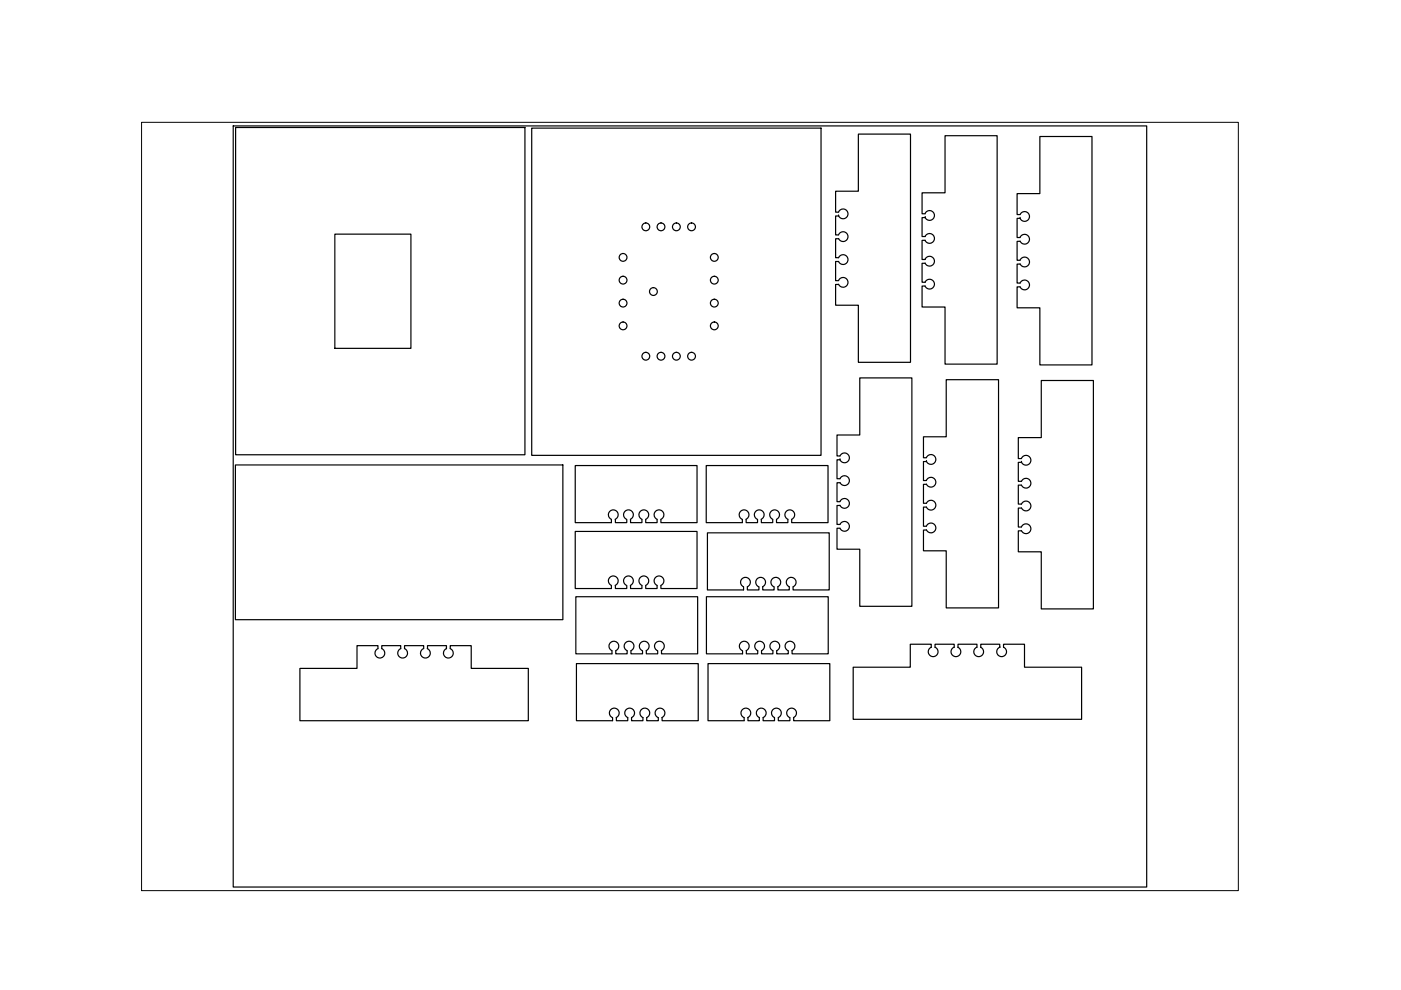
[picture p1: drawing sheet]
<svg xmlns="http://www.w3.org/2000/svg" width="297mm" height="210mm" viewBox="0 0 297 210" stroke-linecap="round" stroke-linejoin="round" font-family="sans-serif">
<!-- layer: 0 -->
<g fill="none" stroke="#000" stroke-width=".25">
<path d="M49.4 26.7h193.7v161.4h-193.7zM50 27h61.3v69.4h-61.3zM112.7 27.2h61.4v69.3h-61.4zM71 49.6h16.1v24.3h-16.1zM177.8 49.8a1.04 1.04 0 0 1 1.6-.5 1.04 1.04 0 0 1 0 1.7 1.04 1.04 0 0 1-1.6-.4M177.8 59.5a1.04 1.04 0 0 1 1.6-.5 1.04 1.04 0 0 1 0 1.7 1.04 1.04 0 0 1-1.6-.4M177.8 44.9a1.04 1.04 0 0 1 1.6-.4 1.04 1.04 0 0 1 0 1.7 1.04 1.04 0 0 1-1.6-.5M177.8 45.8h-.6v4h.6M177.8 50.6h-.6v4h.6a1.04 1.04 0 0 1 1.6-.4 1.04 1.04 0 0 1 0 1.7 1.04 1.04 0 0 1-1.6-.5h-.6v4.1h.6M177.8 45h-.6v-4.5h4.8v-12.1h11v48.4h-11v-12.1h-4.8v-4.4h.6M177.8 45.8h.1M196.1 50.2a1.04 1.04 0 0 1 1.6-.5 1.04 1.04 0 0 1 0 1.7 1.04 1.04 0 0 1-1.6-.4"/>
<path d="M196.1 55a1.04 1.04 0 0 1 1.6-.4 1.04 1.04 0 0 1 0 1.6 1.04 1.04 0 0 1-1.6-.4M196.1 59.8a1.04 1.04 0 0 1 1.6-.4 1.04 1.04 0 0 1 0 1.7 1.04 1.04 0 0 1-1.6-.5M196.1 45.3a1.04 1.04 0 0 1 1.6-.4 1.04 1.04 0 0 1 0 1.6 1.04 1.04 0 0 1-1.6-.4M196.2 46.1h-.7v4.1h.7M196.2 51h-.7v4h.7M196.2 55.8h-.7v4h.7M196.2 45.3h-.7v-4.4h4.9v-12.1h11v48.4h-11v-12.1h-4.9v-4.5h.7M196.2 46.1h.1M216.3 50.3a1.04 1.04 0 0 1 1.6-.4 1.04 1.04 0 0 1 0 1.6 1.04 1.04 0 0 1-1.6-.4M216.3 46.3a1.04 1.04 0 0 0 1.6 .4 1.04 1.04 0 0 0 0-1.6 1.04 1.04 0 0 0-1.6 .4h-.7v-4.5h4.9v-12.1h11v48.5h-11v-12.1h-4.9v-4.5h.7a1.04 1.04 0 0 0 1.6 .4 1.04 1.04 0 0 0 0-1.6 1.04 1.04 0 0 0-1.6 .4h-.7v-4l.7-.1a1.04 1.04 0 0 0 1.6 .5 1.04 1.04 0 0 0 0-1.7 1.04 1.04 0 0 0-1.6 .4M216.3 46.3h-.7v4.1h.7M216.3 51.2h-.7v4h.7"/>
<path d="M216.3 46.3h.1M49.9 98.6h69.4v32.8h-69.4zM178.1 97.5a1.04 1.04 0 0 0 1.6 .4 1.04 1.04 0 0 0 0-1.6 1.04 1.04 0 0 0-1.6 .4h-.6v-4.5h4.8v-12.1h11v48.5h-11v-12.2h-4.8v-4.4h.6a1.04 1.04 0 0 0 1.6 .4 1.04 1.04 0 0 0 0-1.6 1.04 1.04 0 0 0-1.6 .4h-.6v-4h.6M178.1 97.5h-.6v4h.6a1.04 1.04 0 0 1 1.6-.4 1.04 1.04 0 0 1 0 1.6 1.04 1.04 0 0 1-1.6-.4M178.1 97.5h.1M196.4 97a1.04 1.04 0 0 1 1.6-.4 1.04 1.04 0 0 1 0 1.6 1.04 1.04 0 0 1-1.6-.4M196.4 97.9h-.6v4h.6M196.4 97.1h-.6v-4.5h4.8v-12.1h11.1v48.4h-11.1v-12.1h-4.8v-4.4h.6M196.4 97.9h.1M216.6 98a1.03 1.03 0 0 0 1.6 .4 1.03 1.03 0 0 0 0-1.6 1.03 1.03 0 0 0-1.6 .4h-.7v-4.4h4.9v-12.1h11v48.4h-11v-12.1h-4.9v-4.4l.7-.1a1.04 1.04 0 0 0 1.6 .4 1.04 1.04 0 0 0 0-1.6 1.04 1.04 0 0 0-1.6 .4M216.6 98h-.7v4.1h.7a1.04 1.04 0 0 1 1.6-.5 1.04 1.04 0 0 1 0 1.7 1.04 1.04 0 0 1-1.6-.4M216.6 98h.1"/>
<path d="M129.6 110.1v.7h-7.6v-12.1h25.8v12.1h-7.7v-.7M129.6 110.1a1.04 1.04 0 0 1-.4-1.6 1.04 1.04 0 0 1 1.6 0 1.04 1.04 0 0 1-.4 1.6M130.5 110.1v.7h2.4v-.7M132.8 110.1a1.04 1.04 0 0 1-.4-1.6 1.04 1.04 0 0 1 1.7 0 1.04 1.04 0 0 1-.5 1.6M133.7 110.1v.7h2.4v-.7M136.1 110.1a1.04 1.04 0 0 1-.4-1.6 1.04 1.04 0 0 1 1.6 0 1.04 1.04 0 0 1-.4 1.6M136.9 110.1v.7h2.4v-.7M139.3 110.1a1.04 1.04 0 0 1-.4-1.6 1.04 1.04 0 0 1 1.6 0 1.04 1.04 0 0 1-.4 1.6M157.4 110.1a1.04 1.04 0 0 1-.5-1.6 1.04 1.04 0 0 1 1.7 0 1.04 1.04 0 0 1-.4 1.6M157.4 110.1v.7h-7.7v-12.1h25.9v12.1h-7.7v-.7M158.2 110.1v.7h2.4v-.7M160.6 110.1a1.04 1.04 0 0 1-.4-1.6 1.04 1.04 0 0 1 1.6 0 1.04 1.04 0 0 1-.4 1.6"/>
<path d="M161.4 110.1v.7h2.4v-.7M163.8 110.1a1.04 1.04 0 0 1-.4-1.6 1.04 1.04 0 0 1 1.7 0 1.04 1.04 0 0 1-.5 1.6M164.6 110.1v.7h2.4v-.7M167.1 110.1a1.04 1.04 0 0 1-.5-1.6 1.04 1.04 0 0 1 1.7 0 1.04 1.04 0 0 1-.5 1.6M178.1 106.3a1.04 1.04 0 0 1 1.6-.4 1.04 1.04 0 0 1 0 1.7 1.04 1.04 0 0 1-1.6-.5M178.1 102.3h-.6v4.1h.6M196.4 101.8a1.04 1.04 0 0 1 1.6-.4 1.04 1.04 0 0 1 0 1.7 1.04 1.04 0 0 1-1.6-.5M196.4 111.5a1.04 1.04 0 0 1 1.6-.4 1.04 1.04 0 0 1 0 1.7 1.04 1.04 0 0 1-1.6-.5M196.4 102.7h-.6v4h.6a1.04 1.04 0 0 1 1.6-.4 1.04 1.04 0 0 1 0 1.6 1.04 1.04 0 0 1-1.6-.4h-.6v4.1h.6M216.6 102.9h-.7v4h.7a1.04 1.04 0 0 1 1.6-.4 1.04 1.04 0 0 1 0 1.6 1.04 1.04 0 0 1-1.6-.4M216.6 107.7h-.7v4h.7M89.8 137.5a1.04 1.04 0 0 0-.4 1.6 1.04 1.04 0 0 0 1.6 0 1.04 1.04 0 0 0-.4-1.6"/>
<path d="M90.6 137.5v-.6h4.1v.6M94.7 137.5h.1M94.7 137.5a1.04 1.04 0 0 0-.5 1.6 1.04 1.04 0 0 0 1.7 0 1.04 1.04 0 0 0-.4-1.6v-.6h4.4v4.8h12.1v11.1h-48.4v-11.1h12.1v-4.8h4.4v.6a1.04 1.04 0 0 0-.4 1.6 1.04 1.04 0 0 0 1.7 0 1.04 1.04 0 0 0-.5-1.6v-.6h4.1v.6a1.04 1.04 0 0 0-.5 1.6 1.04 1.04 0 0 0 1.7 0 1.04 1.04 0 0 0-.4-1.6v-.6h4v.6M130.4 124.1a1.04 1.04 0 0 0 .4-1.6 1.04 1.04 0 0 0-1.6 0 1.04 1.04 0 0 0 .4 1.6v.7h-7.6v-12.1h25.8v12.1h-7.7v-.7a1.05 1.05 0 0 0 .5-1.5 1.05 1.05 0 0 0-1.6-.1 1.05 1.05 0 0 0 .3 1.6v.7h-2.4v-.7a1.05 1.05 0 0 0 .5-1.5 1.05 1.05 0 0 0-1.6-.1 1.05 1.05 0 0 0 .3 1.6v.7h-2.4v-.7M130.5 124.1v.7h2.4v-.7M132.8 124.1a1.04 1.04 0 0 1-.4-1.6 1.04 1.04 0 0 1 1.7 0 1.04 1.04 0 0 1-.5 1.6M136.2 138a1.04 1.04 0 0 1-.4-1.6 1.04 1.04 0 0 1 1.6 0 1.04 1.04 0 0 1-.4 1.6M136.2 138v.6h-2.4v-.6a1.05 1.05 0 0 0 .3-1.7 1.05 1.05 0 0 0-1.6 .1 1.05 1.05 0 0 0 .5 1.6v.6h-2.4v-.6a1.04 1.04 0 0 0 .4-1.6 1.04 1.04 0 0 0-1.7 0 1.04 1.04 0 0 0 .5 1.6v.6h-7.7v-12.1h25.8v12.1h-7.6v-.6M137 138v.6h2.4v-.6M139.4 138a1.04 1.04 0 0 1-.4-1.6 1.04 1.04 0 0 1 1.6 0 1.04 1.04 0 0 1-.4 1.6M157.6 124.4v.7h-7.6v-12.1h25.8v12.1h-7.7v-.7M157.7 124.4a1.04 1.04 0 0 1-.5-1.6 1.04 1.04 0 0 1 1.7 0 1.04 1.04 0 0 1-.4 1.6"/>
<path d="M158.5 124.4v.7h2.4v-.7M160.9 124.4a1.04 1.04 0 0 1-.5-1.6 1.04 1.04 0 0 1 1.7 0 1.04 1.04 0 0 1-.4 1.6M161.7 124.4v.7h2.4v-.7M164.1 124.4a1.04 1.04 0 0 1-.4-1.6 1.04 1.04 0 0 1 1.6 0 1.04 1.04 0 0 1-.4 1.6M164.9 124.4v.7h2.4v-.7M167.1 138a1.04 1.04 0 0 1-.4-1.6 1.04 1.04 0 0 1 1.6 0 1.04 1.04 0 0 1-.4 1.6M167.1 138v.6h-2.4v-.6a1.05 1.05 0 0 0 .3-1.7 1.05 1.05 0 0 0-1.6 .1 1.05 1.05 0 0 0 .5 1.6v.6h-2.4v-.6a1.05 1.05 0 0 0 .3-1.7 1.05 1.05 0 0 0-1.6 .1 1.05 1.05 0 0 0 .5 1.6v.6h-2.5v-.6a1.04 1.04 0 0 0 .4-1.6 1.04 1.04 0 0 0-1.6 0 1.04 1.04 0 0 0 .4 1.6v.6h-7.6v-12.1h25.8v12.1h-7.7v-.6M167.3 124.4a1.04 1.04 0 0 1-.4-1.6 1.04 1.04 0 0 1 1.7 0 1.04 1.04 0 0 1-.5 1.6M197.4 137.3v-.7h-4.4v4.9h-12.1v11h48.4v-11h-12.1v-4.9h-4.4v.7M197.4 137.2a1.04 1.04 0 0 0-.4 1.6 1.04 1.04 0 0 0 1.7 0 1.04 1.04 0 0 0-.5-1.6M198.2 137.3v-.7h4.1v.7M202.3 137.2a1.04 1.04 0 0 0-.5 1.6 1.04 1.04 0 0 0 1.7 0 1.04 1.04 0 0 0-.4-1.6"/>
<path d="M203.1 137.3v-.7h4v.7M207.1 137.2a1.04 1.04 0 0 0-.4 1.6 1.04 1.04 0 0 0 1.6 0 1.04 1.04 0 0 0-.4-1.6M207.9 137.3v-.7h4.1v.7M212 137.3h.1M212 137.2a1.04 1.04 0 0 0-.5 1.6 1.04 1.04 0 0 0 1.7 0 1.04 1.04 0 0 0-.4-1.6M139.6 152.1v.7h-2.5v-.7a1.04 1.04 0 0 0 .4-1.5 1.04 1.04 0 0 0-1.6-.1 1.04 1.04 0 0 0 .4 1.6v.7h-2.4v-.7a1.04 1.04 0 0 0 .4-1.5 1.04 1.04 0 0 0-1.6-.1 1.04 1.04 0 0 0 .4 1.6v.7h-2.4l-.1-.7a1.04 1.04 0 0 0 .5-1.6 1.04 1.04 0 0 0-1.7 0 1.04 1.04 0 0 0 .4 1.6l.1 .7h-7.7v-12.1h25.8v12.1h-7.6v-.7a1.04 1.04 0 0 0 .4-1.6 1.04 1.04 0 0 0-1.7 0 1.04 1.04 0 0 0 .4 1.6M157.7 152.1a1.04 1.04 0 0 1-.4-1.6 1.04 1.04 0 0 1 1.7 0 1.04 1.04 0 0 1-.5 1.6M157.8 152.1v.7h-7.7v-12.1h25.8v12.1h-7.6v-.7M158.6 152.1v.7h2.4v-.7a1.04 1.04 0 0 1-.4-1.6 1.04 1.04 0 0 1 1.6 .1 1.04 1.04 0 0 1-.4 1.5M161.8 152.1v.7h2.4v-.7a1.04 1.04 0 0 1-.4-1.6 1.04 1.04 0 0 1 1.6 .1 1.04 1.04 0 0 1-.4 1.5v.7h2.5v-.7M167.4 152.1a1.04 1.04 0 0 1-.4-1.6 1.04 1.04 0 0 1 1.7 0 1.04 1.04 0 0 1-.5 1.6"/>
<circle cx="132.1" cy="59.4" r=".83"/>
<circle cx="132.1" cy="54.6" r=".83"/>
<circle cx="136.9" cy="48.1" r=".83"/>
<circle cx="140.1" cy="48.1" r=".83"/>
<circle cx="143.4" cy="48.1" r=".83"/>
<circle cx="146.6" cy="48.1" r=".83"/>
<circle cx="151.4" cy="54.6" r=".83"/>
<circle cx="151.4" cy="59.4" r=".83"/>
<circle cx="132.1" cy="64.3" r=".83"/>
<circle cx="132.1" cy="69.1" r=".83"/>
<circle cx="136.9" cy="75.5" r=".83"/>
<circle cx="138.5" cy="61.8" r=".83"/>
<circle cx="140.1" cy="75.5" r=".83"/>
<circle cx="143.4" cy="75.5" r=".83"/>
<circle cx="146.6" cy="75.5" r=".83"/>
<circle cx="151.4" cy="64.3" r=".83"/>
<circle cx="151.4" cy="69.1" r=".83"/>
</g>
<path d="M30 25.9h232.6v162.9h-232.6z" fill="none" stroke="#000" stroke-width=".21"/>
</svg>
